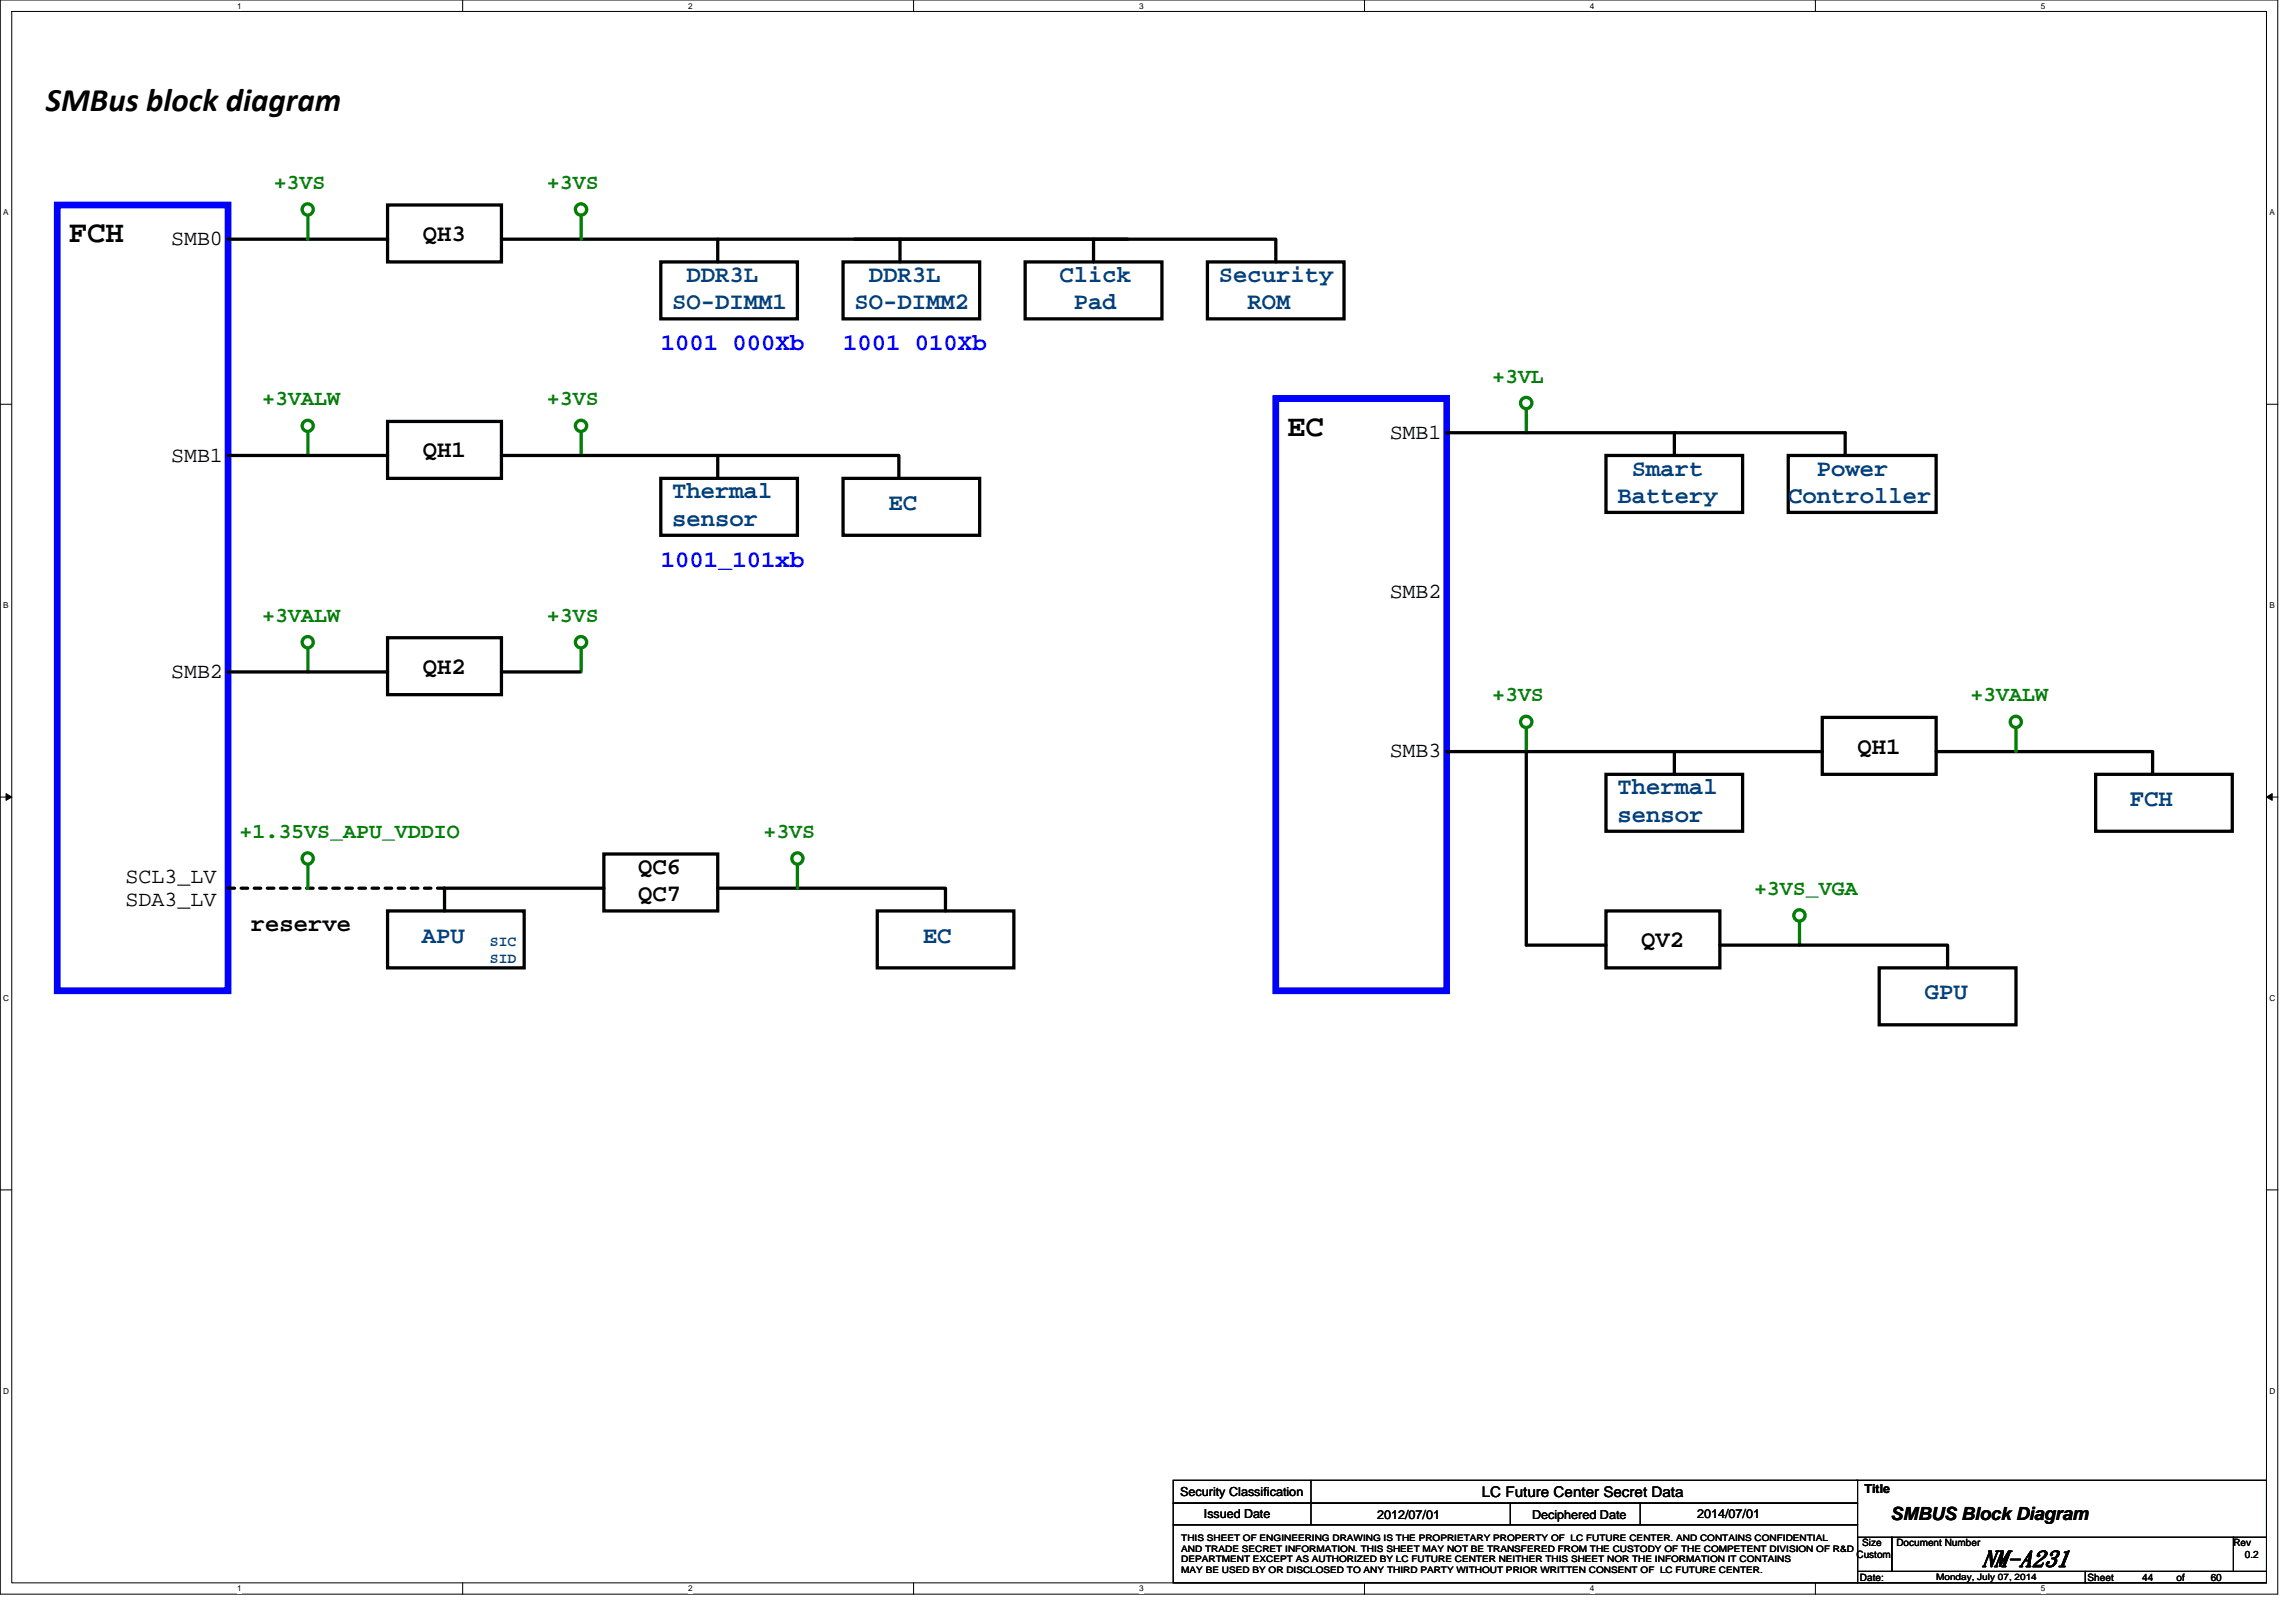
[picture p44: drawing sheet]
<svg xmlns="http://www.w3.org/2000/svg" width="297mm" height="210mm" viewBox="0 0 297 210" stroke-linecap="round" stroke-linejoin="round" font-family="sans-serif">
<defs><g id="words">
<text font-size="4.3" x="5.9" y="14.4">SMBus block diagram</text>
<g font-size="4">
<text x="8.9" y="31.3">FCH</text>
<text x="166.5" y="56.3">EC</text>
</g>
<g font-size="3.1">
<text x="54.7" y="31.2">QH3</text>
<text x="54.7" y="59.2">QH1</text>
<text x="54.7" y="87.2">QH2</text>
<text x="240.3" y="97.5">QH1</text>
<text x="82.5" y="113.1">QC6</text>
<text x="82.5" y="116.6">QC7</text>
<text x="32.5" y="120.5">reserve</text>
<text x="212.3" y="122.5">QV2</text>
</g>
<g font-size="3.1" fill="#004080">
<text x="87" y="40">SO-DIMM1</text>
<text x="88.8" y="36.5">DDR3L</text>
<text x="110.5" y="40">SO-DIMM2</text>
<text x="112.4" y="36.5">DDR3L</text>
<text x="137.1" y="36.5">Click</text>
<text x="138.9" y="40">Pad</text>
<text x="157.7" y="36.5">Security</text>
<text x="161.4" y="40">ROM</text>
<text x="87" y="64.5">Thermal</text>
<text x="115" y="66">EC</text>
<text x="209.3" y="65.1">Battery</text>
<text x="211.1" y="61.5">Smart</text>
<text x="231.3" y="65.1">Controller</text>
<text x="235.1" y="61.5">Power</text>
<text x="87" y="68">sensor</text>
<text x="209.3" y="102.8">Thermal</text>
<text x="209.3" y="106.3">sensor</text>
<text x="275.5" y="104.3">FCH</text>
<text x="54.6" y="121.9">APU</text>
<text x="119.4" y="121.9">EC</text>
<text x="249" y="129.3">GPU</text>
</g>
<g font-size="3.1" fill="#00f">
<text x="85.5" y="45.3">1001 000Xb</text>
<text x="109.1" y="45.3">1001 010Xb</text>
<text x="85.5" y="73.3">1001_101xb</text>
</g>
<text font-size="3" x="256.4" y="202.6">NM-A231</text>
<g font-size="2.8" fill="#008000">
<text x="35.4" y="24.4">+3VS</text>
<text x="70.8" y="24.4">+3VS</text>
<text x="33.9" y="52.4">+3VALW</text>
<text x="70.8" y="52.4">+3VS</text>
<text x="193" y="49.5">+3VL</text>
<text x="33.9" y="80.4">+3VALW</text>
<text x="70.8" y="80.4">+3VS</text>
<text x="193" y="90.7">+3VS</text>
<text x="254.9" y="90.7">+3VALW</text>
<text x="31" y="108.4">+1.35VS_APU_VDDIO</text>
<text x="98.8" y="108.4">+3VS</text>
<text x="226.9" y="115.8">+3VS_VGA</text>
</g>
<g font-size="2.8">
<text x="22.1" y="31.7">SMB0</text>
<text x="22.1" y="59.7">SMB1</text>
<text x="179.8" y="56.8">SMB1</text>
<text x="179.8" y="77.4">SMB2</text>
<text x="22.1" y="87.7">SMB2</text>
<text x="179.8" y="98">SMB3</text>
<text x="16.3" y="114.2">SCL3_LV</text>
<text x="16.3" y="117.2">SDA3_LV</text>
</g>
<text font-size="2.3" x="244.6" y="196.6">SMBUS Block Diagram</text>
<g font-size="1.9" fill="#004080">
<text x="63.4" y="122.4">SIC</text>
<text x="63.4" y="124.6">SID</text>
</g>
<text font-size="1.9" x="191.7" y="193.7">LC Future Center Secret Data</text>
<g font-size="1.6">
<text x="152.7" y="193.5">Security Classification</text>
<text x="155.8" y="196.3">Issued Date</text>
<text x="178.2" y="196.5">2012/07/01</text>
<text x="198.2" y="196.5">Deciphered Date</text>
<text x="219.6" y="196.3">2014/07/01</text>
<text x="241.2" y="193.1">Title</text>
</g>
<g font-size="1.3">
<text x="240.2" y="201.5">Custom</text>
<text x="240.9" y="200.1">Size</text>
<text x="245.3" y="200.1">Document Number</text>
<text x="288.9" y="200.1">Rev</text>
<text x="290.4" y="201.5">0.2</text>
<text x="240.6" y="204.5">Date:</text>
<text x="270.1" y="204.5">Sheet</text>
<text x="277.2" y="204.5">44</text>
<text x="281.6" y="204.5">of</text>
<text x="286" y="204.5">60</text>
</g>
<g font-size="1.2">
<text x="152.8" y="199.4">THIS SHEET OF ENGINEERING DRAWING IS THE PROPRIETARY PROPERTY OF LC FUTURE CENTER. AND CONTAINS CONFIDENTIAL</text>
<text x="152.8" y="200.8">AND TRADE SECRET INFORMATION. THIS SHEET MAY NOT BE TRANSFERED FROM THE CUSTODY OF THE COMPETENT DIVISION OF R&amp;D</text>
<text x="152.8" y="202.1">DEPARTMENT EXCEPT AS AUTHORIZED BY LC FUTURE CENTER NEITHER THIS SHEET NOR THE INFORMATION IT CONTAINS</text>
<text x="152.8" y="203.5">MAY BE USED BY OR DISCLOSED TO ANY THIRD PARTY WITHOUT PRIOR WRITTEN CONSENT OF LC FUTURE CENTER.</text>
<text x="250.5" y="204.4">Monday, July 07, 2014</text>
</g>
<g font-size="1.1">
<text x="30.7" y="1.1">1</text>
<text x="89" y="1.1">2</text>
<text x="147.4" y="1.1">3</text>
<text x="205.7" y="1.1">4</text>
<text x="264" y="1.1">5</text>
<text x=".4" y="27.8">A</text>
<text x="293.6" y="27.8">A</text>
<text x=".4" y="78.7">B</text>
<text x="293.6" y="78.7">B</text>
<text x=".4" y="129.5">C</text>
<text x="293.6" y="129.5">C</text>
<text x=".4" y="180.3">D</text>
<text x="293.6" y="180.3">D</text>
<text x="30.7" y="205.9">1</text>
<text x="89" y="205.9">2</text>
<text x="147.4" y="205.9">3</text>
<text x="205.7" y="205.9">4</text>
<text x="264" y="205.9">5</text>
</g>
</g></defs>
<path d="M0 0h294.7v206.2h-294.7zM1.5 1.5h291.7v203.3h-291.7z" fill="none" stroke="#000" stroke-width=".13"/>
<g fill="#fff">
<path d="M30.7 .1h.6v1.2h-.6z"/>
<path d="M30.7 204.9h.6v1.2h-.6z"/>
</g>
<path d="M59.9 0v1.5M59.9 204.8v1.5" fill="none" stroke="#000" stroke-width=".13"/>
<g fill="#fff">
<path d="M89 .1h.6v1.2h-.6z"/>
<path d="M89 204.9h.6v1.2h-.6z"/>
</g>
<path d="M118.2 0v1.5M118.2 204.8v1.5" fill="none" stroke="#000" stroke-width=".13"/>
<g fill="#fff">
<path d="M147.4 .1h.5v1.2h-.5z"/>
<path d="M147.4 204.9h.5v1.2h-.5z"/>
</g>
<path d="M176.5 0v1.5M176.5 204.8v1.5" fill="none" stroke="#000" stroke-width=".13"/>
<g fill="#fff">
<path d="M205.7 .1h.6v1.2h-.6z"/>
<path d="M205.7 204.9h.6v1.2h-.6z"/>
</g>
<path d="M234.9 0v1.5M234.9 204.8v1.5" fill="none" stroke="#000" stroke-width=".13"/>
<g fill="#fff">
<path d="M264 .1h.6v1.2h-.6z"/>
<path d="M264 204.9h.6v1.2h-.6z"/>
<path d="M.4 26.9h.7v1.2h-.7z"/>
<path d="M293.6 26.9h.7v1.2h-.7z"/>
<path d="M.4 77.7h.7v1.2h-.7z"/>
<path d="M293.6 77.7h.7v1.2h-.7z"/>
</g>
<path d="M0 52.3h1.5M293.2 52.3h1.5" fill="none" stroke="#000" stroke-width=".13"/>
<g fill="#fff">
<path d="M.4 128.5h.8v1.2h-.8z"/>
<path d="M293.6 128.5h.7v1.2h-.7z"/>
</g>
<path d="M0 103.1h1.5M293.2 103.1h1.5" fill="none" stroke="#000" stroke-width=".13"/>
<path d="M.8 102.7l.7 .4-.7 .4zM293.2 103.1l.8-.4v.8z" fill="#000" stroke="#000" stroke-width=".13"/>
<g fill="#fff">
<path d="M.4 179.3h.8v1.2h-.8z"/>
<path d="M293.6 179.3h.7v1.2h-.7z"/>
</g>
<g fill="none" stroke="#000" stroke-width=".13">
<path d="M0 153.9h1.5M293.2 153.9h1.5M151.8 191.5h88.5v3h-88.5zM151.8 194.5h88.5v2.8h-88.5zM151.8 197.3h88.5v7.5h-88.5zM169.6 191.5v5.8M195.4 194.5v2.8M212.2 194.5v2.8M240.2 191.5h53v7.4M240.3 198.9h4.4v4.4h-4.4zM244.7 198.9h44.2v4.4h-44.2zM288.9 198.9h4.3v4.4h-4.3z"/>
<path d="M240.3 203.3h29.5v1.5h-29.5zM269.8 203.3h23.4v1.5h-23.4z"/>
</g>
<path d="M7.4 26.5h22.1v101.7h-22.1zM165.1 51.6h22.1v76.6h-22.1z" fill="none" stroke="#00f" stroke-width=".87"/>
<g fill="none" stroke="#000" stroke-width=".42">
<path d="M29.5 30.9h20.6M50.1 26.5h14.8v7.4h-14.8zM64.9 30.9h81M85.5 33.9h17.7v7.4h-17.7zM92.9 30.9v3M109.1 33.9h17.6v7.4h-17.6zM110.5 30.9h54.6v3M116.4 30.9v3M132.6 33.9h17.7v7.4h-17.7zM141.5 30.9v3M156.2 33.9h17.7v7.4h-17.7zM29.5 58.9h20.6"/>
<path d="M50.1 54.5h14.8v7.4h-14.8zM64.9 58.9h51.4v2.8M92.9 58.9v3M187.2 56h51.5v2.9M207.8 58.9h17.6v7.4h-17.6zM216.6 56v2.9M231.3 58.9h19.2v7.4h-19.2zM85.5 61.9h17.7v7.4h-17.7zM109.1 61.9h17.6v7.4h-17.6zM29.5 86.9h20.6M50.1 82.5h14.8v7.4h-14.8zM64.9 86.9h10.1"/>
<path d="M187.2 97.2h48.6M197.5 97.2v25.1h10.3M216.6 97.2v3M235.8 92.8h14.7v7.4h-14.7zM250.5 97.2h28v3M50.1 117.9h17.7v7.3h-17.7zM78.1 114.9h-20.6v3M78.1 110.5h14.8v7.4h-14.8zM92.9 114.9h29.4v3M113.5 117.9h17.7v7.3h-17.7zM207.8 117.9h14.7v7.3h-14.7zM207.8 100.2h17.6v7.3h-17.6z"/>
<path d="M271.1 100.2h17.7v7.3h-17.7zM222.5 122.3h29.3M243.1 125.2h17.7v7.4h-17.7zM252 122.3v2.9"/>
</g>
<g fill="none" stroke="#008000" stroke-width=".42">
<path d="M39.8 28v2.9M75.2 28v2.9M39.8 56v2.9M75.2 56v2.9M197.5 53v3M39.8 84v2.9M75.2 84v2.9M197.5 94.3v2.9M260.8 94.3v2.9M39.8 112v2.9M103.2 112v2.9M232.8 119.3v3"/>
<circle cx="39.8" cy="27.1" r=".72"/>
<circle cx="75.2" cy="27.1" r=".73"/>
<circle cx="39.8" cy="55.1" r=".72"/>
<circle cx="75.2" cy="55.1" r=".73"/>
<circle cx="197.4" cy="52.1" r=".73"/>
<circle cx="39.8" cy="83.1" r=".72"/>
<circle cx="75.2" cy="83.1" r=".73"/>
<circle cx="197.4" cy="93.4" r=".73"/>
<circle cx="260.8" cy="93.4" r=".72"/>
<circle cx="39.8" cy="111.1" r=".72"/>
<circle cx="103.2" cy="111.1" r=".72"/>
<circle cx="232.8" cy="118.4" r=".73"/>
</g>
<path d="M29.5 114.9h28M57.5 114.9h.1" fill="none" stroke="#000" stroke-width=".42" stroke-dasharray=".8 .8"/>
<use href="#words"/>
</svg>
